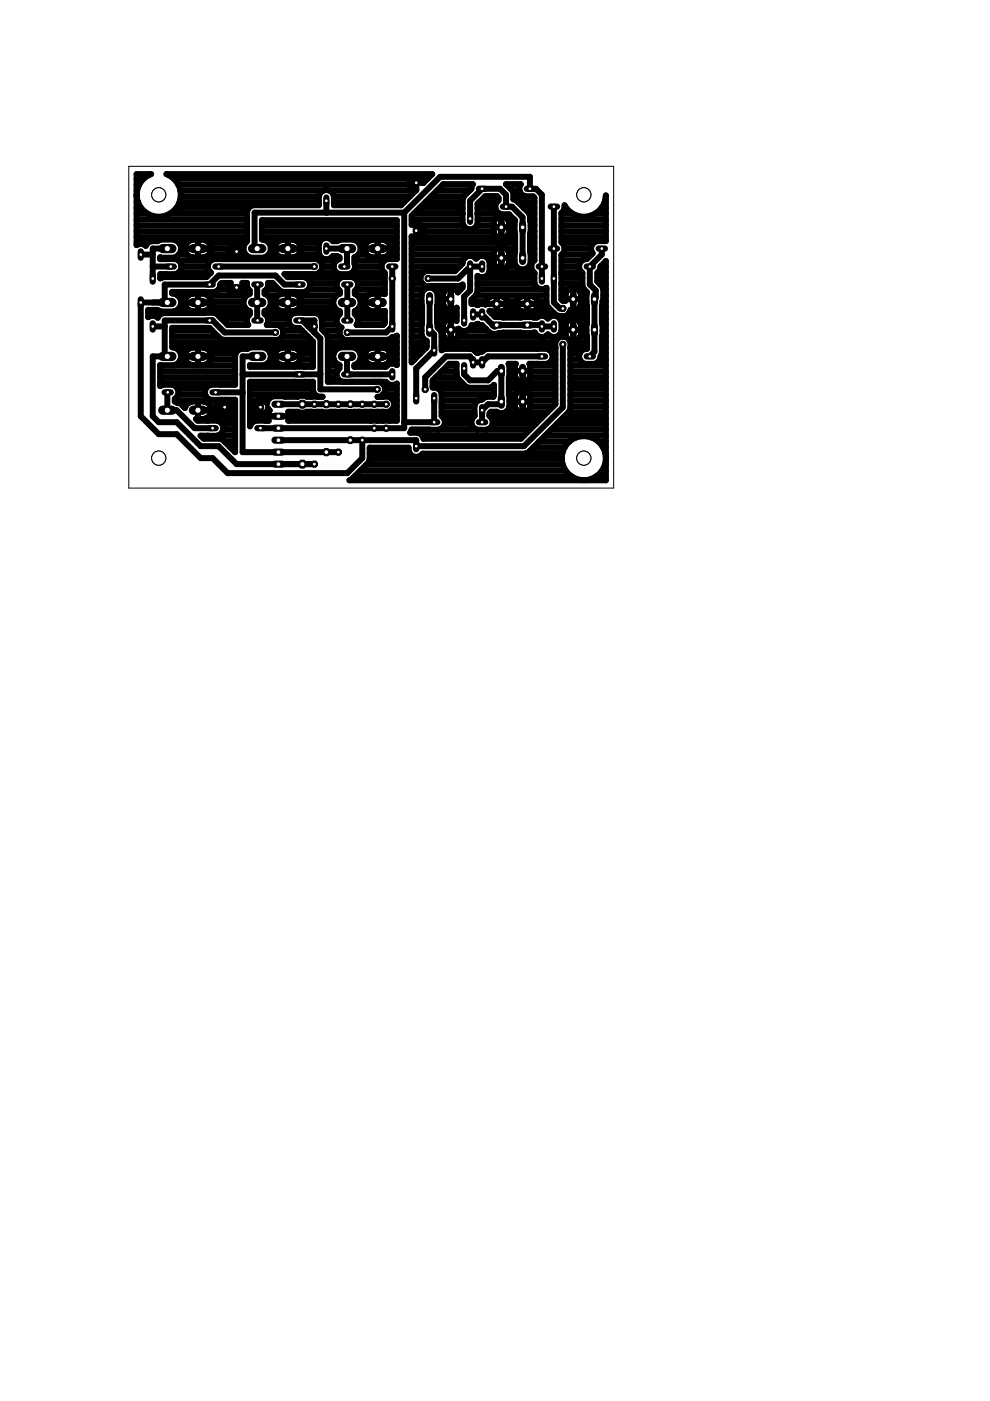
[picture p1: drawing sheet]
<svg xmlns="http://www.w3.org/2000/svg" width="210mm" height="297mm" viewBox="0 0 210 297" stroke-linecap="round" stroke-linejoin="round" font-family="sans-serif">
<g fill="none" stroke="#000" stroke-width="1.3">
<path d="M29 39.1h.5M29 37.9h1.4M29.1 40h.1M29.1 40l-.1 1.3 .1 1.3M29.7 38.8h.1M29.7 38.8l-.6 1.2M30.6 37.7h.1M30.6 37.7l-.9 1.1M31.7 37l.3-.1h-3v15.1a1.51 1.51 0 0 1 1.9 .1l.2-.3a2.34 2.34 0 0 1 2.3-.7l.7-.3h2.7a1.95 1.95 0 0 1 1.6 1.9 1.95 1.95 0 0 1-1.6 1.9l-2.8-.1v.4h3.2a1.63 1.63 0 0 1 1.3 1.6 1.63 1.63 0 0 1-1.3 1.6h-3.2v.9l.6-.2 9.2-.1 .9-.9a1.62 1.62 0 0 1-.6-1.6 1.62 1.62 0 0 1 1.3-1.3h21.9l1 1v1.3l-1 .9h-7l.7 .7 3.5-.1a1.63 1.63 0 0 1 1.3 1.6 1.63 1.63 0 0 1-1.3 1.6h-4.5l-.6-.2-1.6-1.7h-.9a1.52 1.52 0 0 1-.8 1.7v.6a1.9 1.9 0 0 1 1.3 1.8 1.9 1.9 0 0 1-1.3 1.9v.6a1.56 1.56 0 0 1 .5 2.3M31.7 37h.1M31.7 37l-1.1 .7M35.6 37l-.3-.1h56.4l-1.9 1.9v-.7l-.9-.9h-1.3l-.9 .9v1.3l.9 .9h.7"/>
<path d="M35.6 37h.1M35.6 37l1.1 .7M36.7 37.7h.1M36.7 37.7l.9 1.1M36.9 37.9h50M37.6 38.8h.1M37.6 38.8l.6 1.2M37.8 39.1h48.9M38.2 40h.1M38.2 40l.2 1.3-.2 1.3M86.7 38.8h3.1M88.2 37.2v3.1"/>
<path d="M88.2 39.1h.1M88.2 37.9h.1M89.6 37.9h1.1M93.9 39.1h6.3M100.2 39.1h-6.2l-6.7 6.6v2l.3-.4h1.3l.9 1v1.3l-.9 .9h-1.3l-.3-.4v26.7l3.1-3.1 .1-1.4-.9-.7-.2-.6v-2.2M100.2 39.1l-.3 .9-1.6 1.7-.2 .5v3.1M107.4 39.1h2.9M110.3 39.1h-3l1.3 1.3M110.3 39.1a1.64 1.64 0 0 0 1.1 2.5M29 41.6h.1M29 51.5h2.4M29 50.3h23.4"/>
<path d="M29 49h23.4M29 47.8h23.4M29 46.5h23.4M29 45.3h2.3M29 44.1h.9M29 42.8h.3M29 40.4h.1M29.1 42.6h.1M29.1 42.6l.6 1.2M29.7 43.8v.1M29.7 43.8l.9 1M29.8 54h2.6"/>
<path d="M30.6 44.8h.1M30.6 44.8l1.1 .8M31.7 45.6h.1M31.7 45.6l1.3 .3h1.3l1.3-.3M32.4 56.5h3.8M34 58.9h.2M35.5 52.7h-3.1v6.4M35.6 45.6h.1M36 45.3h16.4M36.7 44.8h.1M36.7 44.8l-1.1 .8M37.4 44.1h15.3"/>
<path d="M37.6 43.8l-.9 1M37.6 43.8v.1M37.8 55.2h6.9M37.9 54h1.7M37.9 57.7h6.7M38 51.5h1.6M38.1 42.8h29.5M38.2 42.6l-.6 1.2M38.2 42.6h.1M38.2 40.4h30.5M38.3 41.6h29.3M38.4 52.7h.7"/>
<path d="M38.5 56.5h5.6M39.1 52.7h5.7M39.8 51.3l1.1-.5h2.2a1.87 1.87 0 0 1 1.7 1.9 1.87 1.87 0 0 1-1.7 1.9h-2.2a1.86 1.86 0 0 1-1.7-1.3 1.86 1.86 0 0 1 .6-2zM42 50.8v3.8M42 54h.1M42 52.7h.1M42 51.5h.1M44.3 54h4.3M44.4 51.5h7.6M44.8 52.7h3.8M46.4 56.5h20.3M48.6 53.3h3.1"/>
<path d="M50.2 51.8v3.1M50.2 54h.1M50.2 52.7h.1M51.7 54h.4M55.5 50.3h28.6M55.5 49h28.6M55.5 47.8h28.6M56.9 54h1.8M57 51.5h1.6M57.4 52.7h.8M58.2 52.7h5.7M58.8 51.3l1.1-.5h2.2a1.87 1.87 0 0 1 1.8 1.9 1.87 1.87 0 0 1-1.8 1.9h-2.2a1.85 1.85 0 0 1-1.6-1.3 1.85 1.85 0 0 1 .5-2z"/>
<path d="M61 50.8v3.8M61 54h.1M61 52.7h.1M61 51.5h.1M63.4 54h4.3M63.4 51.5h4.3M63.9 52.7h3.7M65 58.9h7.2M67.6 55.2h3.8M67.8 57.7h3.5M67.8 51.1a1.65 1.65 0 0 1 2.7 0h1l.7-.3h2.7a1.92 1.92 0 0 1 1.6 1.8 1.92 1.92 0 0 1-1.4 1.9v1.4a1.58 1.58 0 0 1-1.1 2.2h-2a1.63 1.63 0 0 1-1.3-1.6 1.63 1.63 0 0 1 1.3-1.6v-.4l-.5-.2h-1a1.63 1.63 0 0 1-1.6 .7 1.63 1.63 0 0 1-1.3-1.3v-2zM68.3 56.5h2.4"/>
<path d="M69.2 42.6v2.5M69.2 52.7h4.4v3.3l-.6 .5M69.7 40.4h18.5M70.8 41.6h16.2M70.8 42.8h14.9M74.8 57.7h6.6M75.1 58.9h6.5M75.1 55.2h6.4M75.3 56.5h5.6M76 54h1.7M76.1 51.5h1.6M76.5 52.7h.7"/>
<path d="M77.2 52.7h5.7M77.7 51.5l1-.6 2.5-.1a1.87 1.87 0 0 1 1.7 1.9 1.87 1.87 0 0 1-1.7 1.9h-2.2a1.86 1.86 0 0 1-1.6-1.2 1.86 1.86 0 0 1 .3-1.9zM80.1 50.8v3.8M80.1 54h.1M80.1 52.7h.1M80.1 51.5h.1M81.6 59.7v.1M81.6 58.4h.1M82.4 54h1.7M82.5 51.5h1.6M82.9 52.7h1.2M83.2 56.5v12.7l-1.3 1.3h-8.3"/>
<path d="M85.7 45.1v45.7h-30.5M85.7 45.1h-31.7v7.1l.5 .5M85.7 45.1l7.6-7.6h19.1v2.5h1.2l1.3 1.3v17.8M87.3 58.9h1.9M87.3 57.7h2.6M87.3 56.5h10.2M87.3 55.2h10.9M87.3 54h17.4M87.3 52.7h17.9M87.3 51.5h21.9M87.3 50.3h.1M87.3 46.5h10.8"/>
<path d="M87.7 45.3h10.4M88.2 47.3v3.2M88.2 48.9h1.6M88.2 50.3h.1M88.2 49h.1M88.2 47.8h.1M88.3 40.3l-3.3 3.2h-14.2v-1.9a1.63 1.63 0 0 0-1.6-1.3 1.63 1.63 0 0 0-1.6 1.3v1.9h-13.9l-.6 .3-.5 .4-.2 .6v6.4l-.5 .4-.3 1-.8-.8h-1.3l-.9 .9v1.3l.9 .9h1.3l.9-.9v-.7l.2 .5 .6 .5 .7 .3h2.7a1.93 1.93 0 0 0 1.5-2 1.93 1.93 0 0 0-1.9-1.8v-4.1h28.6v8.2h-1.9a1.62 1.62 0 0 0-1.3 1.3 1.62 1.62 0 0 0 .7 1.7v4.5l-2.6-.1a1.87 1.87 0 0 0-1.8 1.8 1.87 1.87 0 0 0 1.8 1.9l2.6-.1v2.7l-.4 .3h-5.6a1.6 1.6 0 0 0-.4-2.3v-.7a1.91 1.91 0 0 0 1.3-1.8 1.91 1.91 0 0 0-1.3-1.8v-.6a1.63 1.63 0 0 0 .7-1.7 1.63 1.63 0 0 0-1.3-1.3h-1.9a1.62 1.62 0 0 0-1.3 1.3 1.62 1.62 0 0 0 .7 1.7v.6a1.93 1.93 0 0 0-1.5 1.8 1.93 1.93 0 0 0 1.5 1.9v.6a1.61 1.61 0 0 0-.5 2.3M88.9 44.1h9.2M89.1 50.3h16.2M89.3 47.8h9M89.8 49h14.9M90.2 42.8h7.9"/>
<path d="M91.4 41.6h7M92.7 40.4h6.9M98.1 45.3v2a1.63 1.63 0 0 0 1.6 1.3 1.63 1.63 0 0 0 1.6-1.3l-.1-2M99.7 46.4v-3.8l2.5-2.6h3.8l1.3 1.3v2.5h1.3l2.2 2.3v8.6M99.7 56.5h2.5M99.7 56.5v5.1l-1.3 1.3v5M99.7 56.5l-2.6 2.6h-6.3M101.1 47.8h3.6M101.2 58.9h12.1M101.2 45.3h4.8M101.2 44.1h3.8M101.3 46.5h3.6"/>
<path d="M101.6 42.8h3.7M103.3 41.6h-.1M103.7 55.2h1M103.7 57.7h9.5M103.8 56.5h1.2M104.7 54.7h3.2M104.7 48.2h3.2M105.1 52.9a1.65 1.65 0 0 1 1.7-.5 1.65 1.65 0 0 1 1.1 1.4v1.7a1.64 1.64 0 0 1-1.6 1.6 1.64 1.64 0 0 1-1.6-1.6v-1.9zM105.1 46.4a1.65 1.65 0 0 1 1.7-.5 1.65 1.65 0 0 1 1.1 1.4v1.8a1.64 1.64 0 0 1-1.6 1.5 1.64 1.64 0 0 1-1.6-1.5v-2zM106.3 45.8v4.8M106.3 52.3v4.8M106.3 56.5h.1"/>
<path d="M106.3 55.2h.1M106.3 54h.1M106.3 52.7h.1M106.3 50.3h.1M106.3 49h.1M106.3 47.8h.1M106.3 46.5h.1M107.3 50.3h1.9M107.4 52.7h1.8M107.6 56.5h1.8M107.7 46.5h1.4M107.9 55.2h1.2"/>
<path d="M107.9 54h1.2M107.9 49h1.2M107.9 47.8h1.2M108.6 40.4h1.5M108.6 40.4l.3 .6v1.2M108.9 42.2l.6 .3 2.6 2.7 .3 .6 .1 1.3v2.2l-.1 .3 .1 6.2a1.73 1.73 0 0 1-1.7 1.4 1.73 1.73 0 0 1-1.7-1.4l.1-9.1-1.3-1.3h-1.6a1.63 1.63 0 0 1-1.3-1.3 1.63 1.63 0 0 1 .7-1.6v-.6l-.3-.3h-2.6l-1.6 1.6v2.1M108.9 41.6h4.1l.3 .3v13.3a1.65 1.65 0 0 0 0 2.7v2.1a1.61 1.61 0 0 0 2.6 1v3.5l.2 .5 1.7 1.7 .9 .3h1.3l.9-.9v-.4a1.64 1.64 0 0 0 2.3-1.4v-1.7a1.65 1.65 0 0 0-1.7-1.6 1.65 1.65 0 0 0-1.6 1.6v1.2h-.6l-.3-.3v-9.4a1.63 1.63 0 0 0 0-2.7v-6.2l.5-.5 .2-.5v-.7l.1 .3M108.9 42.2h.1M109.8 42.8h3.5M111 44.1h2.3M112.2 56.5h.4M112.2 45.3h1.1"/>
<path d="M112.4 52.7h.9M112.4 51.5h.9M112.4 50.3h.9M112.4 46.5h.9M112.5 55.2h.8M112.5 54h.8M112.5 49h.8M112.5 47.8h.8M117.4 43.8v20.3l1.3 1.3h.6M119 57.7h4.3M119 56.5h3.8M119 55.2h4.4"/>
<path d="M119 50.3h9.5M119 49h9.5M119 47.8h9.5M119 46.5h9.5M119 45.3h2.5M119 58.9h4.5M119.1 54h6.3M119.1 51.5h6.8M119.7 52.7h5.6M119.7 44.1h.4M119.8 43.8v.1M119.8 43.8l.9 1"/>
<path d="M120.7 44.8h.1M120.7 44.8l1.1 .8M121.8 45.6h.1M121.8 45.6l1.3 .3h1.4l1.2-.3M125.7 45.6h.1M126.1 45.3h2.4M126.6 58.9h1.9M126.8 57.7h1.7M126.9 44.8h.1M126.9 44.8l-1.2 .8M127.3 56.5h1.2M127.5 44.1h1"/>
<path d="M127.6 52.7v1.3l-2.5 2.5v3.8l1.2 1.3v1.5l-.3 .3v11.2l-.9 1M127.7 43.8l-.8 1M127.7 43.8v.1M128.2 42.8h.3M128.3 42.6l-.6 1.2M128.3 42.6h.1M128.3 42.6l.2-1.2v9.7h-1.9a1.59 1.59 0 0 0-.9 2.6l-1.3 1.2a1.6 1.6 0 0 0-1.6 1.1 1.6 1.6 0 0 0 .7 1.9v2.7l.2 .6 .8 .8-.1 .3v6.5M128.4 41.6h.1M31.4 66.4l14-.1 .6 .3 2.3 2.3h4.3M32.4 69.2h2.5M34 77.5h15.8M34 80h15.8"/>
<path d="M34 78.7h15.8M34.1 77.5l-.1-.1v4.5a3.3 3.3 0 0 1 3.1-.1 1.62 1.62 0 0 1 0 2.8v.6l.5 .2a2.03 2.03 0 0 1 1.6 1.1l.1-.4M34.6 66.4l-.6 .2-.5 .8a1.54 1.54 0 0 0-2.1-.2v-1.5h2l.7 .3h2.7a1.92 1.92 0 0 0 1.6-2 1.92 1.92 0 0 0-1.9-1.8v-.3h8.9a1.55 1.55 0 0 0 1.3-1.6l.3-.3h1.9l-.3 .3v1.3l.9 .9h1.3l.9-.9v-1.3l-.3-.3h.9v.6l.3 .6 .4 .4v.7a1.89 1.89 0 0 0-1.4 1.8 1.89 1.89 0 0 0 1.4 1.9v.7a1.61 1.61 0 0 0-.4 2.2M35.5 75.6h-3.1v12.6l1.3 1.3h3.8l5 5.1h3.9l3.8 3.8h16.5M35.5 64.1h-5.7v24.1l3.9 3.9h3.8l5 5h2.6l3.2 3.2h25.3l3.2-3.2v-3.8M36.5 72.5h29.9M36.5 71.3h9.7M36.5 70.1h8.5M37.2 73.8h3.2M37.7 62.7h2.2M38.1 65.1h1.3M38.2 76.3h1.1"/>
<path d="M38.3 75h.9M38.4 63.9h.8M39.1 75.6h5.7M39.1 64.1h5.7M39.8 62.7l.8-.4h2.5a1.87 1.87 0 0 1 1.7 1.8 1.87 1.87 0 0 1-1.7 1.9h-2.2a1.87 1.87 0 0 1-1.7-1.3 1.87 1.87 0 0 1 .6-2zM39.8 74.1l.8-.4h2.5a1.87 1.87 0 0 1 1.7 1.9 1.87 1.87 0 0 1-1.7 1.8h-2.2a1.88 1.88 0 0 1-1.7-1.2 1.88 1.88 0 0 1 .6-2.1zM42 62.3v3.7M42 73.7v3.7M42 76.3h.1M42 75h.1M42 73.8h.1M42 65.1h.1"/>
<path d="M42 63.9h.1M42 62.7h.1M43.4 61.9h.1M43.5 73.8h9.3M44.1 62.7h8.2M44.5 65.1h7.4M44.7 76.3h5.1M44.7 75h5.3M44.8 63.9h6.8M45.4 66.4h7.6M46.3 61.4h2.3M46.8 60.2h2"/>
<path d="M46.9 67.6h5.4M48.2 68.8h4.4M48.6 61h3.1M50.2 61v1.5M50.2 61.4h.1M51.4 79.4h16.5M51.6 60.2h.7M51.7 61.4h1M53 77.5h13.4M54.5 75.6h-3.1v20.3h20.3M54.6 60.3v7.6M55.9 77.5a1.96 1.96 0 0 0 1.5-1.9 1.96 1.96 0 0 0-1.5-2h-2.7l-.7 .3a2.3 2.3 0 0 0-2.4 .8l-.3 .5v6.4h-5.1a1.63 1.63 0 0 0-1.3 1.6 1.63 1.63 0 0 0 1.3 1.6h5.1v11.1l-2.6-2.6-.5-.3h-3.5l-.7-.6h3.6l.6-.3 .4-.4 .2-.6"/>
<path d="M56.1 66.4h6.4M56.2 73.8h3.3M56.5 61.4h2.7M56.6 68.9h1.1M56.6 68.8h4.9M56.7 62.7h2.2M56.9 67.6h4.3M56.9 60.2h1M57.2 65.1h1.3M57.3 76.3h1M57.3 75h1M57.4 63.9h.8"/>
<path d="M58.2 75.6h5.7M58.2 64.1h5.7M58.4 70.5h-10.8l-2.5-2.6h-10.2v7.7M58.8 62.7l.9-.4h2.4a1.87 1.87 0 0 1 1.8 1.8 1.87 1.87 0 0 1-1.8 1.9h-2.2a1.86 1.86 0 0 1-1.6-1.3 1.86 1.86 0 0 1 .5-2zM58.8 74.1l.9-.4h2.4a1.87 1.87 0 0 1 1.8 1.9 1.87 1.87 0 0 1-1.8 1.8h-2.2a1.87 1.87 0 0 1-1.6-1.2 1.87 1.87 0 0 1 .5-2.1zM59.1 68.9l.9 .9v1.3l-.9 1h-11.8l-.6-.3-2.3-2.3h-7.9v4.1a1.93 1.93 0 0 1 1.9 1.8 1.93 1.93 0 0 1-1.6 2.1M59.8 71.3h5.5M60 70.1h4M61 62.3v3.7M61 73.7v3.7M61 76.3h.1M61 75h.1"/>
<path d="M61 73.8h.1M61 65.1h.1M61 63.9h.1M61 62.7h.1M61.5 68.9l.4 .4 .6 .2h1l.6 .6M62.6 73.8h3.8M63.1 62.7h8.3M63.5 60.3h-3.2l-1.9-1.9h-12l-2 1.9h-9.5v3.8M63.5 67.9h3.2M63.6 65.1h7.3M63.7 76.3h2.7M63.8 75h2.6"/>
<path d="M63.8 63.9h6.9M64.1 70.1l2.3 2.3v5.4h-13.4v-.4l.2 .1M64.1 70.1h.1M64.1 67.9l3.8 3.9v10.7h12.1M64.5 70.5h.1M65.3 71.4h.1M65.3 61.4h6.5M65.7 60.2h5.7M65.8 71.8h.1M66.7 67.9l-1.3 1.3M66.7 67.9v2.6M67 66.4a1.76 1.76 0 0 1 1.3 2.2v1.2l1 1.1 .2 .5v9.6l12.3-.1a1.64 1.64 0 0 0 2.3 .4v7.9h-23a1.61 1.61 0 0 0 0-1.9h2.1l.2 .2h1.5l.2-.2h3.3l.1 .1"/>
<path d="M68.2 67.6h3.2M68.3 68.8h3.3M68.5 70.1h3.6M69.4 71.3h2.8M69.5 77.5h2.5M69.5 80h2M69.5 78.7h2M69.5 76.3h1.3M69.5 75h1.2M69.5 73.8h2.4M69.5 72.5h14.6M71.6 68.9l.8 .5-.3 .4v1.3l.9 1h9.2l.6-.3 .3-.3h.4l.6-.3v6.2a1.63 1.63 0 0 0-2.3 .4h-6.7v-.4a1.94 1.94 0 0 0 1.4-2 1.94 1.94 0 0 0-1.6-1.8h-2.7a1.94 1.94 0 0 0-1.6 1.8 1.94 1.94 0 0 0 1.4 2v.7a1.61 1.61 0 0 0-.6 1.6 1.61 1.61 0 0 0 1.3 1.3"/>
<path d="M72.1 66.4l-9.6-.1a1.64 1.64 0 0 0-1 2.6M73.6 75.6v3.8h9.6M73.6 60.3v7.6M75.1 77.5h7M75.2 66.4h6.4M75.2 73.8h3.3M75.5 61.4h6.1M75.7 68.8h5.6M75.8 62.7h2.2M75.9 67.6h5.7M75.9 60.2h5.7M76.2 65.1h1.3"/>
<path d="M76.3 76.3h1.1M76.4 75h.9M76.5 63.9h.7M77.2 75.6h5.7M77.2 64.1h2.9M77.9 74.1l.8-.4h2.5a1.87 1.87 0 0 1 1.7 1.9 1.87 1.87 0 0 1-1.7 1.8h-2.2a1.88 1.88 0 0 1-1.7-1.2 1.88 1.88 0 0 1 .6-2.1zM80.1 62.3v3.7M80.1 73.7v3.7M80.1 76.3h.1M80.1 75h.1M80.1 73.8h.1M80.1 65.1h.1"/>
<path d="M80.1 63.9h.1M80.1 62.7h.1M81.6 73.8h2.5M82.8 76.3h1.3M82.8 75h1.3M83.9 71.3h.2M87.3 66.4h2.2M87.3 68.8h2.1M87.3 76.3h.6M87.3 75h1.8M87.3 73.8h3M87.3 72.5h3.2"/>
<path d="M87.3 71.3h2.2M87.3 70.1h2.1M87.3 67.6h2.2M87.3 65.1h2.2M87.3 63.9h2.1M87.3 62.7h2.1M87.3 61.4h2.6M87.3 60.2h2.3M89.4 68.8v-6.5a1.73 1.73 0 0 1 1.7-1.4 1.73 1.73 0 0 1 1.7 1.4v2.2l-.2 .3v3.7l.2 .3M91.1 63.4v6.5l1 1v3.4l-3.9 3.8v6.3M91.5 60.6l-.1 .1M92.2 61.4h2.3"/>
<path d="M92.4 80h4.5M92.6 66.4h4.2M92.6 67.6h2.5M92.6 65.1h1.6M92.8 68.8v.6l.1 .2M92.8 68.8h1.2M92.8 63.9h1.1M92.8 62.7h1.1M92.9 69.6l.5 .4 .2 .6v3.7l.7-.3h5.6l.7 .2 .7 .7 .9-.3 1-.6h12.7a1.63 1.63 0 0 1 1.3 1.6 1.63 1.63 0 0 1-1.3 1.6l-3.7-.1 .2 .7v1.7a1.64 1.64 0 0 1-1.6 1.6 1.64 1.64 0 0 1-1.6-1.6v-1.7l.1-.7h-1.5l.2 .5v8.7a1.71 1.71 0 0 1-2.7 1h-1.2l-.3 .3v.6l.4 .4M92.9 69.6h.1M93.4 70.1h.5M93.6 72.5h24.2"/>
<path d="M93.6 71.3h.4M93.6 78.7h3.2M93.6 73.8h24.2M93.9 63.4h1.7M93.9 69.9h3.3M94.9 77.5h1.9M95.6 61v4.8M95.6 67.5v4.8M95.6 68.8h.1M95.6 71.3h.1M95.6 70.1h.1M95.6 67.6h.1"/>
<path d="M95.6 65.1h.1M95.6 63.9h.1M95.6 62.7h.1M95.6 61.4h.1M96 67.6h.8M96.6 61.4h1M97.1 62l1-1.1v-.6l-.6 .3-7.4 .1-.9-1v-1.3l.9-.9h6.4l1.6-1.6a1.6 1.6 0 0 1 1-1.6 1.6 1.6 0 0 1 1.8 .6 1.6 1.6 0 0 1 1.7-.6 1.6 1.6 0 0 1 1.2 1.2v2a1.61 1.61 0 0 1-2.6 1v3.4l-.2 .6-1 1v.9h.6l.7 .3a1.46 1.46 0 0 1 1.6-.1 1.64 1.64 0 0 1 1.5-1.8h1.8a1.64 1.64 0 0 1 1.5 1.6 1.64 1.64 0 0 1-1.5 1.7h-1.8l-.6-.2 1.2 1.3h1.4l.3 .2 6.2-.2a1.43 1.43 0 0 0 1.7-.2h.6l.6 .2 .4 .4a1.62 1.62 0 0 1 1.6-.6 1.62 1.62 0 0 1 1.2 1.2v2a1.62 1.62 0 0 1-1.2 1.3 1.62 1.62 0 0 1-1.6-.6 1.57 1.57 0 0 1-2.8-.4l-7.7 .1a2.06 2.06 0 0 1-2.6-.8l-.9-.9-.9-.3-.7 .3h-.6a1.59 1.59 0 0 1-1.2 1.3 1.59 1.59 0 0 1-1.6-.5 2.42 2.42 0 0 1-.3 1.9 1.65 1.65 0 0 1-1.8 .7 1.65 1.65 0 0 1-1.2-1.5v-1.7a1.65 1.65 0 0 1 1.1-1.5 1.65 1.65 0 0 1 1.8 .5v-2.9a1.63 1.63 0 0 1-2.6-.1M97.1 62a1.66 1.66 0 0 0-1.8-1 1.66 1.66 0 0 0-1.4 1.6v1.7l.3 .8M97.1 62h.1M97.1 71.3h17.1M97.2 70.1h.6M98.4 78.1v1.3l1.3 1.2h3.8l2-1.9h.8v6.5l-.6 .5h-2.2l-1.3 1.3v2.5"/>
<path d="M99 70.1h4.3M100 63.9h3M100.3 66.7h1.9l2.6 2.5h.2l.3-.3h9.3l.3 .3h2.5M100.8 62.7h15.1M100.9 68.8h.7M101.2 61.4h14.7M101.2 60.2h12.1M102.9 64.4h4.8M104.1 66.4h13.3M105.3 62.8v3.3M105.3 65.1h.1M105.3 63.9h.1"/>
<path d="M107.5 65.1h2.1M107.6 63.9h1.9M107.9 80h1.4M108 77.5h1.2M108 78.7h1.2M109.2 78.7h3.2M109.4 64.4h4.8M109.8 63.3l.9-.5h2a1.64 1.64 0 0 1 1.5 1.6 1.64 1.64 0 0 1-1.5 1.7h-1.8a1.65 1.65 0 0 1-1.4-1.1 1.65 1.65 0 0 1 .3-1.7zM110.8 78.7v2.3M110.8 80h.1M110.8 78.7h.1M111.8 62.8v3.3"/>
<path d="M111.8 65.1h.1M111.8 63.9h.1M112.4 80h5.4M112.4 77.5h5.4M112.4 78.7h5.4M114 65.1h2.2M114.1 63.9h1.8M114.9 75.6h-11.4l-1.3 1.2h-1.9l-.6-1.2h-5.1l-4.5 4.4v2.5M115.6 71.3h1.1M117 76.3h.8M117.1 75h.7M118.2 71.3h1.8"/>
<path d="M118.7 67.6h2.4M119 62.7h.9M119 61.4h1.5M119 60.2h4.5M119 68.8h.9M119 70.1h.9M119.3 73v13.3l-8.2 8.3h-22.9v-1.3h-29.2M119.9 63.4h3.3M119.9 69.9h3.3M120.6 66.4h3.9M120.9 77.5h7.6M120.9 80h7.6"/>
<path d="M120.9 78.7h7.6M120.9 76.3h2.1M120.9 75h2M120.9 73.8h3.6M120.9 72.5h3.6M121.5 61v4.8M121.5 67.5v4.8M121.5 68.8h.1M121.5 71.3h.1M121.5 70.1h.1M121.5 67.6h.1M121.5 65.1h.1"/>
<path d="M121.5 63.9h.1M121.5 62.7h.1M121.5 61.4h.1M122 67.6h2.5M122.6 61.4h1.3M122.9 65.1h1.6M123.1 71.3h1.4M123.1 68.8h1.3M123.2 70.1h1.2M123.2 63.9h1.2M123.2 62.7h1.2M124.4 68.8l.1 2.5"/>
<path d="M124.5 71.3v2.6M124.5 73.9l-.1 .1M127.1 60.2h1.4M127.2 76.3h1.3M127.6 75h.9M127.6 71.3v3.6l-.2 .6a1.81 1.81 0 0 1-1.4 1.7h-1.9a1.61 1.61 0 0 1-1.3-1.8 1.61 1.61 0 0 1 1.6-1.4M127.6 66.4h.9M127.6 73.8h.9M127.6 72.5h.9M127.6 71.3h.9M127.6 67.6h.9M127.6 65.1h.9"/>
<path d="M127.7 63.9l-.1 .9v3.7l.1 .3M127.7 68.8v2.2l-.1 .3M127.7 63.9l.2-.4v-2.2l-.2-.6-1.1-1v-1.8l.5-.5 .2-.9 1.2-1.2v41.7l-.2-1.2M127.7 68.8h.8M127.7 70.1h.8M127.7 63.9h.8M127.9 62.7h.6M127.9 61.4h.6M34 81.2h15.8M35.5 87h2l3.8 3.8h3.8M35.5 87l.1 .1M35.6 83.2l-.1 3.8"/>
<path d="M37.1 84.9h9.8M37.7 82.4h5.9M37.7 83.7h5.8M38.9 86.1h.4M39.3 86.1a1.9 1.9 0 0 1 1.6-1h2.2a1.9 1.9 0 0 1 1.5 1M42 85.1v3.7M42 87.4h.1M42 87h2.8M42 88.6h.1M42 86.1h.1M43.8 88.6h6M44 92.4h.1"/>
<path d="M44.1 89.2h-.1M44.6 86.1a1.85 1.85 0 0 1-1.5 2.7h-1.5l.3 .4h4.2a1.62 1.62 0 0 1 1.2 1.9M44.6 86.1h1.5M44.8 87.4h1.7M45.7 83.2h5.7M46.1 86.3h3.1M46.2 92.4h3.6M47.1 89.9h2.7M47.3 91.1h2.5M47.6 93.6h2.2M47.6 87.4h.1M47.6 84.8v3.1"/>
<path d="M47.6 86.1h.1M47.6 84.9h.1M48.4 84.9h1.4M48.8 87.4h1M48.8 94.8h1M49.2 86.1h.6M53 87.4h1.1M53 89.9h.2M53 88.6h3.7M53 86.1h.7M53 84.9h1.5M53 83.7h13.8"/>
<path d="M53 82.4h13.4M53 81.2h13.4M53.7 86.3h1.5M55.2 87.4h.1M55.2 84.8v3.1M55.2 86.1h.1M55.2 84.9h.1M56 84.9h.8M56.4 87.4h.5M56.6 88.2h4.8M59 85.7h22.9M59 88.2v.1"/>
<path d="M61.2 87.4h2.1M61.4 88.6h22.7M64.5 80.9v.1M65 87.4h19.1M66 87.3h.1M66 84.1h.1M67.3 84.1h.1M67.4 87.3h-.1M67.6 84.1l-.6-.2-.4-.5-.2-.6v-1.9h-13.4v9.5l.2-.5M68.4 84.1h-3.3l-.2-.2h-1.5l-.2 .2-5.2-.1a1.66 1.66 0 0 0-1.4 1.5l-.7-.7h-1.3l-.9 .9v1.3l.9 .9h1.3l.9-.9v-.5l.4 .5a1.64 1.64 0 0 0-.2 2.2h-2.7l-.6 .2-.5 .5M68.4 84.1h.1M71.1 87.3h.1"/>
<path d="M72.4 87.3h.1M74.7 80.9l-.1 .1M76.1 87.3h.1M76.4 99.8h43.5M77.5 87.3h.1M77.6 98.5h41.7M78.4 97.3h40.7M78.4 96.1h8.4M78.7 87.3h.1M78.7 89.2h.1M79.3 80.9v.1M80 89.2h.1"/>
<path d="M80.1 87.3h-.1M80.1 84.2l2.4-.1 1 .9v1.4l-1 .9h-12.5l-.1 .1M80.6 80.9l1 1v1.3l-1 .9M80.9 81.2h1.2M81.1 83.7h3M81.2 87.3h.1M81.2 89.2h.1M81.2 84.1h.1M81.6 82.4h2.5M82.5 89.2h.1M83.4 84.9h.7M83.5 86.1h.6"/>
<path d="M87.3 91.1h.1M87.3 91.1l-.3 .7h1.6l.5 .2 .5 .4 .2 .6M87.3 91.1h25.1M89.5 92.4h21.6M89.8 93h.1M89.8 93h20.6l7.4-7.3v-13.4l.9-.9h1.3l.2 .2-.1-.2a4.5 4.5 0 0 1-.1-2.8 1.65 1.65 0 0 1 1.8-1.1 1.65 1.65 0 0 1 1.4 1.6v1.7a1.65 1.65 0 0 1-2.6 1.3l.3 .2v14.4l-.2 .5-8.7 8.7-.6 .3h-21.8a1.65 1.65 0 0 1-2 .6 1.65 1.65 0 0 1-1-1.9h-8.2v2.6l-.3 .5-3.6 3.6-.4 .2h54.4v-4.5l-.2 1.2M91 91.1h.1M91.7 81.2h6.3M92.1 84.4v5.1h-6.4M93 82.4l.4 .5 .2 .6v4.7l.5 .4M93 82.4l-.6-.2h-.7v-1.6l3.5-3.5h1.6a7.5 7.5 0 0 0 .3 3.2l1.7 1.7 .6 .2h4.4l.6-.2 .3-.4v2.2l-.1 .3h-1.4l-.6 .3-.4 .3a1.54 1.54 0 0 0-1.6 1.3v2.2l-.4 .4M93 82.4h11.7"/>
<path d="M93.6 87.4h7M93.6 86.1h7M93.6 84.9h7.8M93.6 83.7h11.1M94.1 88.6a1.61 1.61 0 0 1-1.1 2.5M94.1 88.6h6.1M94.3 89.9h5.6M100.2 88.6a1.64 1.64 0 0 0 1 2.5M104 87.4h1.5M104.2 88.6a1.64 1.64 0 0 1-1 2.5M104.2 88.6h10.6M104.5 89.9h9.1"/>
<path d="M107.1 87.4h3M107.9 83.7h1.4M107.9 82.4h9.9M107.9 81.2h9.9M108 86.1h1.2M108 84.9h1.2M109.2 85.2h3.2M109.3 83.7a4.6 4.6 0 0 0-.1 2.7 1.65 1.65 0 0 0 1.8 1.1 1.65 1.65 0 0 0 1.4-1.5v-1.7l-.1-.6M109.3 83.7a1.66 1.66 0 0 1 1.5-.9 1.66 1.66 0 0 1 1.5 .9M110.8 82.8v4.7M110.8 87.4h.1M110.8 86.1h.1"/>
<path d="M110.8 84.9h.1M110.8 83.7h.1M111.5 87.4h4.6M111.7 96.1h7.6M112.3 83.7h5.5M112.4 86.1h4.9M112.4 84.9h5.4M113.1 94.8h6.6M114.3 93.6h6.4M115.6 92.4h12.9M116.8 91.1h11.7M118 89.9h10.5"/>
<path d="M119.1 97.1v.1M119.1 97.1l.2 1.4M119.3 95.8h.1M119.3 98.5h.1M119.3 95.8l-.2 1.3M119.3 98.5l.5 1.2M119.3 88.6h9.2M119.8 94.6h.1M119.8 99.7h.1M119.8 94.6l-.5 1.2M119.8 99.7l.9 1M120.5 87.4h8"/>
<path d="M120.7 93.6h.1M120.7 93.6l-.9 1M120.9 86.1h7.6M120.9 84.9h7.6M120.9 83.7h7.6M120.9 82.4h7.6M120.9 81.2h7.6M121.8 92.9h.1M121.8 92.9l1.3-.4h1.4l1.2 .4M121.8 92.9l-1.1 .7M125.7 92.9l1.2 .7 .8 1M125.7 92.9h.1"/>
<path d="M126.9 93.6h1.6M127.7 99.8h.8M127.7 94.6h.1M127.7 94.6l.6 1.2M127.8 94.8h.7M128.3 98.5h.2M128.3 95.8h.1M128.3 98.5l-.6 1.2-.8 1M128.3 98.5h.1M128.3 96.1h.2M128.5 97.3h.1M75 101.2h.1"/>
<path d="M75.2 101h46M120.7 100.7h.1M120.7 100.7l1.1 .7M121.8 101.4h.1M126.4 101h2.1M126.9 100.7h.1M126.9 100.7a4.7 4.7 0 0 1-5.1 .7"/>
<circle cx="47.6" cy="86.3" r="1.68"/>
</g>
<path d="M58.3 98.4h1.5" fill="none" stroke="#000" stroke-width="1.5"/>
<circle cx="59" cy="98.4" r=".51" fill="#fff" stroke="#000" stroke-width=".21"/>
<path d="M58.3 95.9h1.5" fill="none" stroke="#000" stroke-width="1.5"/>
<circle cx="59" cy="95.9" r=".51" fill="#fff" stroke="#000" stroke-width=".21"/>
<path d="M58.3 93.3h1.5" fill="none" stroke="#000" stroke-width="1.5"/>
<circle cx="59" cy="93.3" r=".51" fill="#fff" stroke="#000" stroke-width=".21"/>
<path d="M58.3 90.8h1.5" fill="none" stroke="#000" stroke-width="1.5"/>
<circle cx="59" cy="90.8" r=".51" fill="#fff" stroke="#000" stroke-width=".21"/>
<path d="M58.3 88.2h1.5" fill="none" stroke="#000" stroke-width="1.5"/>
<circle cx="59" cy="88.2" r=".51" fill="#fff" stroke="#000" stroke-width=".21"/>
<path d="M58.3 85.7h1.5" fill="none" stroke="#000" stroke-width="1.5"/>
<circle cx="59" cy="85.7" r=".51" fill="#fff" stroke="#000" stroke-width=".21"/>
<path d="M106.3 84.4v1.5" fill="none" stroke="#000" stroke-width="1.5"/>
<circle cx="106.3" cy="85.2" r=".51" fill="#fff" stroke="#000" stroke-width=".21"/>
<path d="M106.3 77.9v1.5" fill="none" stroke="#000" stroke-width="1.5"/>
<circle cx="106.3" cy="78.7" r=".51" fill="#fff" stroke="#000" stroke-width=".21"/>
<path d="M110.8 84.4v1.5" fill="none" stroke="#000" stroke-width="1.5"/>
<circle cx="110.8" cy="85.2" r=".51" fill="#fff" stroke="#000" stroke-width=".21"/>
<path d="M110.8 77.9v1.5" fill="none" stroke="#000" stroke-width="1.5"/>
<circle cx="110.8" cy="78.7" r=".51" fill="#fff" stroke="#000" stroke-width=".21"/>
<path d="M34.5 87h1.9" fill="none" stroke="#000" stroke-width="2"/>
<circle cx="35.5" cy="87" r=".66" fill="#fff" stroke="#000" stroke-width=".21"/>
<path d="M41 87h1.9" fill="none" stroke="#000" stroke-width="2"/>
<circle cx="42" cy="87" r=".66" fill="#fff" stroke="#000" stroke-width=".21"/>
<path d="M34.5 75.6h1.9" fill="none" stroke="#000" stroke-width="2"/>
<circle cx="35.5" cy="75.6" r=".66" fill="#fff" stroke="#000" stroke-width=".21"/>
<path d="M41 75.6h1.9" fill="none" stroke="#000" stroke-width="2"/>
<circle cx="42" cy="75.6" r=".66" fill="#fff" stroke="#000" stroke-width=".21"/>
<path d="M53.6 75.6h1.9" fill="none" stroke="#000" stroke-width="2"/>
<circle cx="54.5" cy="75.6" r=".66" fill="#fff" stroke="#000" stroke-width=".21"/>
<path d="M60 75.6h2" fill="none" stroke="#000" stroke-width="2"/>
<circle cx="61" cy="75.6" r=".66" fill="#fff" stroke="#000" stroke-width=".21"/>
<path d="M72.6 75.6h1.9" fill="none" stroke="#000" stroke-width="2"/>
<circle cx="73.6" cy="75.6" r=".66" fill="#fff" stroke="#000" stroke-width=".21"/>
<path d="M79.1 75.6h1.9" fill="none" stroke="#000" stroke-width="2"/>
<circle cx="80.1" cy="75.6" r=".66" fill="#fff" stroke="#000" stroke-width=".21"/>
<path d="M34.5 64.1h1.9" fill="none" stroke="#000" stroke-width="2"/>
<circle cx="35.5" cy="64.1" r=".66" fill="#fff" stroke="#000" stroke-width=".21"/>
<path d="M41 64.1h1.9" fill="none" stroke="#000" stroke-width="2"/>
<circle cx="42" cy="64.1" r=".66" fill="#fff" stroke="#000" stroke-width=".21"/>
<path d="M53.6 64.1h1.9" fill="none" stroke="#000" stroke-width="2"/>
<circle cx="54.5" cy="64.1" r=".66" fill="#fff" stroke="#000" stroke-width=".21"/>
<path d="M60 64.1h2" fill="none" stroke="#000" stroke-width="2"/>
<circle cx="61" cy="64.1" r=".66" fill="#fff" stroke="#000" stroke-width=".21"/>
<path d="M72.6 64.1h1.9" fill="none" stroke="#000" stroke-width="2"/>
<circle cx="73.6" cy="64.1" r=".66" fill="#fff" stroke="#000" stroke-width=".21"/>
<path d="M79.1 64.1h1.9" fill="none" stroke="#000" stroke-width="2"/>
<circle cx="80.1" cy="64.1" r=".66" fill="#fff" stroke="#000" stroke-width=".21"/>
<path d="M34.5 52.7h1.9" fill="none" stroke="#000" stroke-width="2"/>
<circle cx="35.5" cy="52.7" r=".66" fill="#fff" stroke="#000" stroke-width=".21"/>
<path d="M41 52.7h1.9" fill="none" stroke="#000" stroke-width="2"/>
<circle cx="42" cy="52.7" r=".66" fill="#fff" stroke="#000" stroke-width=".21"/>
<path d="M53.6 52.7h1.9" fill="none" stroke="#000" stroke-width="2"/>
<circle cx="54.5" cy="52.7" r=".66" fill="#fff" stroke="#000" stroke-width=".21"/>
<path d="M60 52.7h2" fill="none" stroke="#000" stroke-width="2"/>
<circle cx="61" cy="52.7" r=".66" fill="#fff" stroke="#000" stroke-width=".21"/>
<path d="M72.6 52.7h1.9" fill="none" stroke="#000" stroke-width="2"/>
<circle cx="73.6" cy="52.7" r=".66" fill="#fff" stroke="#000" stroke-width=".21"/>
<path d="M79.1 52.7h1.9" fill="none" stroke="#000" stroke-width="2"/>
<circle cx="80.1" cy="52.7" r=".66" fill="#fff" stroke="#000" stroke-width=".21"/>
<path d="M91.1 69.2v1.5" fill="none" stroke="#000" stroke-width="1.5"/>
<circle cx="91.1" cy="69.9" r=".51" fill="#fff" stroke="#000" stroke-width=".21"/>
<path d="M91.1 62.7v1.5" fill="none" stroke="#000" stroke-width="1.5"/>
<circle cx="91.1" cy="63.4" r=".51" fill="#fff" stroke="#000" stroke-width=".21"/>
<path d="M95.6 69.2v1.5" fill="none" stroke="#000" stroke-width="1.5"/>
<circle cx="95.6" cy="69.9" r=".51" fill="#fff" stroke="#000" stroke-width=".21"/>
<path d="M95.6 62.7v1.5" fill="none" stroke="#000" stroke-width="1.5"/>
<circle cx="95.6" cy="63.4" r=".51" fill="#fff" stroke="#000" stroke-width=".21"/>
<path d="M110.8 47.4v1.5" fill="none" stroke="#000" stroke-width="1.5"/>
<circle cx="110.8" cy="48.2" r=".51" fill="#fff" stroke="#000" stroke-width=".21"/>
<path d="M110.8 53.9v1.5" fill="none" stroke="#000" stroke-width="1.5"/>
<circle cx="110.8" cy="54.7" r=".51" fill="#fff" stroke="#000" stroke-width=".21"/>
<path d="M106.3 47.4v1.5" fill="none" stroke="#000" stroke-width="1.5"/>
<circle cx="106.3" cy="48.2" r=".51" fill="#fff" stroke="#000" stroke-width=".21"/>
<path d="M106.3 53.9v1.5" fill="none" stroke="#000" stroke-width="1.5"/>
<circle cx="106.3" cy="54.7" r=".51" fill="#fff" stroke="#000" stroke-width=".21"/>
<path d="M121.5 69.2v1.5" fill="none" stroke="#000" stroke-width="1.5"/>
<circle cx="121.5" cy="69.9" r=".51" fill="#fff" stroke="#000" stroke-width=".21"/>
<path d="M121.5 62.7v1.5" fill="none" stroke="#000" stroke-width="1.5"/>
<circle cx="121.5" cy="63.4" r=".51" fill="#fff" stroke="#000" stroke-width=".21"/>
<path d="M126 69.2v1.5" fill="none" stroke="#000" stroke-width="1.5"/>
<circle cx="126" cy="69.9" r=".51" fill="#fff" stroke="#000" stroke-width=".21"/>
<path d="M126 62.7v1.5" fill="none" stroke="#000" stroke-width="1.5"/>
<circle cx="126" cy="63.4" r=".51" fill="#fff" stroke="#000" stroke-width=".21"/>
<path d="M111 68.9h1.6" fill="none" stroke="#000" stroke-width="1.5"/>
<circle cx="111.8" cy="68.9" r=".51" fill="#fff" stroke="#000" stroke-width=".21"/>
<path d="M104.5 68.9h1.6" fill="none" stroke="#000" stroke-width="1.5"/>
<circle cx="105.3" cy="68.9" r=".51" fill="#fff" stroke="#000" stroke-width=".21"/>
<path d="M111 64.4h1.6" fill="none" stroke="#000" stroke-width="1.5"/>
<circle cx="111.8" cy="64.4" r=".51" fill="#fff" stroke="#000" stroke-width=".21"/>
<path d="M104.5 64.4h1.6" fill="none" stroke="#000" stroke-width="1.5"/>
<circle cx="105.3" cy="64.4" r=".51" fill="#fff" stroke="#000" stroke-width=".21"/>
<circle cx="66.7" cy="98.4" r=".71" fill="#000" stroke="#000" stroke-width=".21"/>
<circle cx="66.7" cy="98.4" r=".4" fill="#fff" stroke="#000" stroke-width=".21"/>
<circle cx="66.7" cy="85.7" r=".71" fill="#000" stroke="#000" stroke-width=".21"/>
<circle cx="66.7" cy="85.7" r=".4" fill="#fff" stroke="#000" stroke-width=".21"/>
<circle cx="71.7" cy="95.9" r=".71" fill="#000" stroke="#000" stroke-width=".21"/>
<circle cx="71.7" cy="95.9" r=".4" fill="#fff" stroke="#000" stroke-width=".21"/>
<circle cx="71.7" cy="85.7" r=".71" fill="#000" stroke="#000" stroke-width=".21"/>
<circle cx="71.7" cy="85.7" r=".4" fill="#fff" stroke="#000" stroke-width=".21"/>
<circle cx="76.8" cy="93.3" r=".71" fill="#000" stroke="#000" stroke-width=".21"/>
<circle cx="76.8" cy="93.3" r=".4" fill="#fff" stroke="#000" stroke-width=".21"/>
<circle cx="76.8" cy="85.7" r=".71" fill="#000" stroke="#000" stroke-width=".21"/>
<circle cx="76.8" cy="85.7" r=".4" fill="#fff" stroke="#000" stroke-width=".21"/>
<circle cx="81.9" cy="90.8" r=".71" fill="#000" stroke="#000" stroke-width=".21"/>
<circle cx="81.9" cy="90.8" r=".4" fill="#fff" stroke="#000" stroke-width=".21"/>
<circle cx="81.9" cy="85.7" r=".71" fill="#000" stroke="#000" stroke-width=".21"/>
<circle cx="81.9" cy="85.7" r=".4" fill="#fff" stroke="#000" stroke-width=".21"/>
<path d="M73 79.4h1.3" fill="none" stroke="#000" stroke-width="1.3"/>
<circle cx="73.6" cy="79.4" r=".4" fill="#fff" stroke="#000" stroke-width=".21"/>
<path d="M62.8 79.4h1.4" fill="none" stroke="#000" stroke-width="1.3"/>
<circle cx="63.5" cy="79.4" r=".4" fill="#fff" stroke="#000" stroke-width=".21"/>
<path d="M83.2 78.7v1.3" fill="none" stroke="#000" stroke-width="1.3"/>
<circle cx="83.2" cy="79.4" r=".4" fill="#fff" stroke="#000" stroke-width=".21"/>
<path d="M83.2 68.6v1.3" fill="none" stroke="#000" stroke-width="1.3"/>
<circle cx="83.2" cy="69.2" r=".4" fill="#fff" stroke="#000" stroke-width=".21"/>
<path d="M53.9 60.3h1.4" fill="none" stroke="#000" stroke-width="1.3"/>
<circle cx="54.6" cy="60.3" r=".4" fill="#fff" stroke="#000" stroke-width=".21"/>
<path d="M43.8 60.3h1.3" fill="none" stroke="#000" stroke-width="1.3"/>
<circle cx="44.4" cy="60.3" r=".4" fill="#fff" stroke="#000" stroke-width=".21"/>
<path d="M53.9 67.9h1.4" fill="none" stroke="#000" stroke-width="1.3"/>
<circle cx="54.6" cy="67.9" r=".4" fill="#fff" stroke="#000" stroke-width=".21"/>
<path d="M43.8 67.9h1.3" fill="none" stroke="#000" stroke-width="1.3"/>
<circle cx="44.4" cy="67.9" r=".4" fill="#fff" stroke="#000" stroke-width=".21"/>
<path d="M73 60.3h1.3" fill="none" stroke="#000" stroke-width="1.3"/>
<circle cx="73.6" cy="60.3" r=".4" fill="#fff" stroke="#000" stroke-width=".21"/>
<path d="M62.8 60.3h1.4" fill="none" stroke="#000" stroke-width="1.3"/>
<circle cx="63.5" cy="60.3" r=".4" fill="#fff" stroke="#000" stroke-width=".21"/>
<path d="M73 67.9h1.3" fill="none" stroke="#000" stroke-width="1.3"/>
<circle cx="73.6" cy="67.9" r=".4" fill="#fff" stroke="#000" stroke-width=".21"/>
<path d="M62.8 67.9h1.4" fill="none" stroke="#000" stroke-width="1.3"/>
<circle cx="63.5" cy="67.9" r=".4" fill="#fff" stroke="#000" stroke-width=".21"/>
<path d="M29.8 53.3v1.3" fill="none" stroke="#000" stroke-width="1.3"/>
<circle cx="29.8" cy="54" r=".4" fill="#fff" stroke="#000" stroke-width=".21"/>
<path d="M29.8 63.5v1.3" fill="none" stroke="#000" stroke-width="1.3"/>
<circle cx="29.8" cy="64.1" r=".4" fill="#fff" stroke="#000" stroke-width=".21"/>
<path d="M35.5 56.5h1.4" fill="none" stroke="#000" stroke-width="1.3"/>
<circle cx="36.2" cy="56.5" r=".4" fill="#fff" stroke="#000" stroke-width=".21"/>
<path d="M45.7 56.5h1.3" fill="none" stroke="#000" stroke-width="1.3"/>
<circle cx="46.4" cy="56.5" r=".4" fill="#fff" stroke="#000" stroke-width=".21"/>
<path d="M32.4 58.4v1.3" fill="none" stroke="#000" stroke-width="1.3"/>
<circle cx="32.4" cy="59.1" r=".4" fill="#fff" stroke="#000" stroke-width=".21"/>
<path d="M32.4 68.6v1.3" fill="none" stroke="#000" stroke-width="1.3"/>
<circle cx="32.4" cy="69.2" r=".4" fill="#fff" stroke="#000" stroke-width=".21"/>
<path d="M69.2 52v1.4" fill="none" stroke="#000" stroke-width="1.3"/>
<circle cx="69.2" cy="52.7" r=".4" fill="#fff" stroke="#000" stroke-width=".21"/>
<path d="M69.2 41.9v1.3" fill="none" stroke="#000" stroke-width="1.3"/>
<circle cx="69.2" cy="42.6" r=".4" fill="#fff" stroke="#000" stroke-width=".21"/>
<path d="M72.3 56.5h1.4" fill="none" stroke="#000" stroke-width="1.3"/>
<circle cx="73" cy="56.5" r=".4" fill="#fff" stroke="#000" stroke-width=".21"/>
<path d="M82.5 56.5h1.3" fill="none" stroke="#000" stroke-width="1.3"/>
<circle cx="83.2" cy="56.5" r=".4" fill="#fff" stroke="#000" stroke-width=".21"/>
<path d="M44.4 90.8h1.3" fill="none" stroke="#000" stroke-width="1.3"/>
<circle cx="45.1" cy="90.8" r=".4" fill="#fff" stroke="#000" stroke-width=".21"/>
<path d="M54.6 90.8h1.3" fill="none" stroke="#000" stroke-width="1.3"/>
<circle cx="55.2" cy="90.8" r=".4" fill="#fff" stroke="#000" stroke-width=".21"/>
<path d="M34.9 83.2h1.3" fill="none" stroke="#000" stroke-width="1.3"/>
<circle cx="35.6" cy="83.2" r=".4" fill="#fff" stroke="#000" stroke-width=".21"/>
<path d="M45 83.2h1.4" fill="none" stroke="#000" stroke-width="1.3"/>
<circle cx="45.7" cy="83.2" r=".4" fill="#fff" stroke="#000" stroke-width=".21"/>
<path d="M101.5 89.5h1.4" fill="none" stroke="#000" stroke-width="1.3"/>
<circle cx="102.2" cy="89.5" r=".4" fill="#fff" stroke="#000" stroke-width=".21"/>
<path d="M91.4 89.5h1.3" fill="none" stroke="#000" stroke-width="1.3"/>
<circle cx="92.1" cy="89.5" r=".4" fill="#fff" stroke="#000" stroke-width=".21"/>
<path d="M102.2 86.3v1.4" fill="none" stroke="#000" stroke-width="1.3"/>
<circle cx="102.2" cy="87" r=".4" fill="#fff" stroke="#000" stroke-width=".21"/>
<path d="M102.2 76.2v1.3" fill="none" stroke="#000" stroke-width="1.3"/>
<circle cx="102.2" cy="76.8" r=".4" fill="#fff" stroke="#000" stroke-width=".21"/>
<path d="M98.4 77.4v1.4" fill="none" stroke="#000" stroke-width="1.3"/>
<circle cx="98.4" cy="78.1" r=".4" fill="#fff" stroke="#000" stroke-width=".21"/>
<path d="M98.4 67.3v1.3" fill="none" stroke="#000" stroke-width="1.3"/>
<circle cx="98.4" cy="67.9" r=".4" fill="#fff" stroke="#000" stroke-width=".21"/>
<path d="M92.1 73.6v1.4" fill="none" stroke="#000" stroke-width="1.3"/>
<circle cx="92.1" cy="74.3" r=".4" fill="#fff" stroke="#000" stroke-width=".21"/>
<path d="M92.1 83.8v1.3" fill="none" stroke="#000" stroke-width="1.3"/>
<circle cx="92.1" cy="84.4" r=".4" fill="#fff" stroke="#000" stroke-width=".21"/>
<path d="M88.2 83.8v1.3" fill="none" stroke="#000" stroke-width="1.3"/>
<circle cx="88.2" cy="84.4" r=".4" fill="#fff" stroke="#000" stroke-width=".21"/>
<path d="M88.2 93.9v1.3" fill="none" stroke="#000" stroke-width="1.3"/>
<circle cx="88.2" cy="94.6" r=".4" fill="#fff" stroke="#000" stroke-width=".21"/>
<path d="M101.5 40h1.4" fill="none" stroke="#000" stroke-width="1.3"/>
<circle cx="102.2" cy="40" r=".4" fill="#fff" stroke="#000" stroke-width=".21"/>
<path d="M111.7 40h1.3" fill="none" stroke="#000" stroke-width="1.3"/>
<circle cx="112.4" cy="40" r=".4" fill="#fff" stroke="#000" stroke-width=".21"/>
<path d="M106.6 43.8h1.3" fill="none" stroke="#000" stroke-width="1.3"/>
<circle cx="107.3" cy="43.8" r=".4" fill="#fff" stroke="#000" stroke-width=".21"/>
<path d="M116.8 43.8h1.3" fill="none" stroke="#000" stroke-width="1.3"/>
<circle cx="117.4" cy="43.8" r=".4" fill="#fff" stroke="#000" stroke-width=".21"/>
<path d="M99.7 45.7v1.3" fill="none" stroke="#000" stroke-width="1.3"/>
<circle cx="99.7" cy="46.4" r=".4" fill="#fff" stroke="#000" stroke-width=".21"/>
<path d="M99.7 55.9v1.3" fill="none" stroke="#000" stroke-width="1.3"/>
<circle cx="99.7" cy="56.5" r=".4" fill="#fff" stroke="#000" stroke-width=".21"/>
<path d="M124.4 56.5h1.3" fill="none" stroke="#000" stroke-width="1.3"/>
<circle cx="125.1" cy="56.5" r=".4" fill="#fff" stroke="#000" stroke-width=".21"/>
<path d="M114.2 56.5h1.4" fill="none" stroke="#000" stroke-width="1.3"/>
<circle cx="114.9" cy="56.5" r=".4" fill="#fff" stroke="#000" stroke-width=".21"/>
<path d="M126.9 52.7h1.3" fill="none" stroke="#000" stroke-width="1.3"/>
<circle cx="127.6" cy="52.7" r=".4" fill="#fff" stroke="#000" stroke-width=".21"/>
<path d="M116.8 52.7h1.3" fill="none" stroke="#000" stroke-width="1.3"/>
<circle cx="117.4" cy="52.7" r=".4" fill="#fff" stroke="#000" stroke-width=".21"/>
<path d="M124.4 75.6h1.3" fill="none" stroke="#000" stroke-width="1.3"/>
<circle cx="125.1" cy="75.6" r=".4" fill="#fff" stroke="#000" stroke-width=".21"/>
<path d="M114.2 75.6h1.4" fill="none" stroke="#000" stroke-width="1.3"/>
<circle cx="114.9" cy="75.6" r=".4" fill="#fff" stroke="#000" stroke-width=".21"/>
<path d="M114.9 68.6v1.3" fill="none" stroke="#000" stroke-width="1.3"/>
<circle cx="114.9" cy="69.2" r=".4" fill="#fff" stroke="#000" stroke-width=".21"/>
<path d="M114.9 58.4v1.3" fill="none" stroke="#000" stroke-width="1.3"/>
<circle cx="114.9" cy="59.1" r=".4" fill="#fff" stroke="#000" stroke-width=".21"/>
<path d="M117.4 68.6v1.3" fill="none" stroke="#000" stroke-width="1.3"/>
<circle cx="117.4" cy="69.2" r=".4" fill="#fff" stroke="#000" stroke-width=".21"/>
<path d="M117.4 58.4v1.3" fill="none" stroke="#000" stroke-width="1.3"/>
<circle cx="117.4" cy="59.1" r=".4" fill="#fff" stroke="#000" stroke-width=".21"/>
<path d="M100.3 66v1.3" fill="none" stroke="#000" stroke-width="1.3"/>
<circle cx="100.3" cy="66.7" r=".4" fill="#fff" stroke="#000" stroke-width=".21"/>
<path d="M100.3 76.2v1.3" fill="none" stroke="#000" stroke-width="1.3"/>
<circle cx="100.3" cy="76.8" r=".4" fill="#fff" stroke="#000" stroke-width=".21"/>
<path d="M102.2 66v1.3" fill="none" stroke="#000" stroke-width="1.3"/>
<circle cx="102.2" cy="66.7" r=".4" fill="#fff" stroke="#000" stroke-width=".21"/>
<path d="M102.2 55.9v1.3" fill="none" stroke="#000" stroke-width="1.3"/>
<circle cx="102.2" cy="56.5" r=".4" fill="#fff" stroke="#000" stroke-width=".21"/>
<circle cx="64.1" cy="98.4" r=".92" fill="#000" stroke="#000" stroke-width=".21"/>
<circle cx="64.1" cy="98.4" r=".55" fill="#fff" stroke="#000" stroke-width=".21"/>
<circle cx="64.1" cy="85.7" r=".92" fill="#000" stroke="#000" stroke-width=".21"/>
<circle cx="64.1" cy="85.7" r=".55" fill="#fff" stroke="#000" stroke-width=".21"/>
<circle cx="69.2" cy="95.9" r=".83" fill="#000" stroke="#000" stroke-width=".21"/>
<circle cx="69.2" cy="95.9" r=".51" fill="#fff" stroke="#000" stroke-width=".21"/>
<circle cx="69.2" cy="85.7" r=".83" fill="#000" stroke="#000" stroke-width=".21"/>
<circle cx="69.2" cy="85.7" r=".51" fill="#fff" stroke="#000" stroke-width=".21"/>
<circle cx="74.3" cy="93.3" r=".78" fill="#000" stroke="#000" stroke-width=".21"/>
<circle cx="74.3" cy="93.3" r=".47" fill="#fff" stroke="#000" stroke-width=".21"/>
<circle cx="74.3" cy="85.7" r=".78" fill="#000" stroke="#000" stroke-width=".21"/>
<circle cx="74.3" cy="85.7" r=".47" fill="#fff" stroke="#000" stroke-width=".21"/>
<circle cx="79.4" cy="90.8" r=".71" fill="#000" stroke="#000" stroke-width=".21"/>
<circle cx="79.4" cy="90.8" r=".4" fill="#fff" stroke="#000" stroke-width=".21"/>
<circle cx="79.4" cy="85.7" r=".71" fill="#000" stroke="#000" stroke-width=".21"/>
<circle cx="79.4" cy="85.7" r=".4" fill="#fff" stroke="#000" stroke-width=".21"/>
<circle cx="55.2" cy="86.3" r=".71" fill="#000" stroke="#000" stroke-width=".21"/>
<circle cx="55.2" cy="86.3" r=".4" fill="#fff" stroke="#000" stroke-width=".21"/>
<circle cx="47.6" cy="86.3" r=".71" fill="#000" stroke="#000" stroke-width=".21"/>
<circle cx="47.6" cy="86.3" r=".4" fill="#fff" stroke="#000" stroke-width=".21"/>
<circle cx="58.4" cy="70.5" r=".71" fill="#000" stroke="#000" stroke-width=".21"/>
<circle cx="58.4" cy="70.5" r=".4" fill="#fff" stroke="#000" stroke-width=".21"/>
<circle cx="73.6" cy="70.5" r=".71" fill="#000" stroke="#000" stroke-width=".21"/>
<circle cx="73.6" cy="70.5" r=".4" fill="#fff" stroke="#000" stroke-width=".21"/>
<circle cx="83.2" cy="59.1" r=".71" fill="#000" stroke="#000" stroke-width=".21"/>
<circle cx="83.2" cy="59.1" r=".4" fill="#fff" stroke="#000" stroke-width=".21"/>
<circle cx="90.8" cy="59.1" r=".71" fill="#000" stroke="#000" stroke-width=".21"/>
<circle cx="90.8" cy="59.1" r=".4" fill="#fff" stroke="#000" stroke-width=".21"/>
<circle cx="119.3" cy="73" r=".71" fill="#000" stroke="#000" stroke-width=".21"/>
<circle cx="119.3" cy="73" r=".4" fill="#fff" stroke="#000" stroke-width=".21"/>
<circle cx="119.3" cy="65.4" r=".71" fill="#000" stroke="#000" stroke-width=".21"/>
<circle cx="119.3" cy="65.4" r=".4" fill="#fff" stroke="#000" stroke-width=".21"/>
<circle cx="80" cy="82.5" r=".71" fill="#000" stroke="#000" stroke-width=".21"/>
<circle cx="80" cy="82.5" r=".4" fill="#fff" stroke="#000" stroke-width=".21"/>
<circle cx="90.1" cy="82.5" r=".71" fill="#000" stroke="#000" stroke-width=".21"/>
<circle cx="90.1" cy="82.5" r=".4" fill="#fff" stroke="#000" stroke-width=".21"/>
<circle cx="66.7" cy="69.2" r=".71" fill="#000" stroke="#000" stroke-width=".21"/>
<circle cx="66.7" cy="69.2" r=".4" fill="#fff" stroke="#000" stroke-width=".21"/>
<circle cx="66.7" cy="56.5" r=".71" fill="#000" stroke="#000" stroke-width=".21"/>
<circle cx="66.7" cy="56.5" r=".4" fill="#fff" stroke="#000" stroke-width=".21"/>
<circle cx="50.2" cy="61" r=".71" fill="#000" stroke="#000" stroke-width=".21"/>
<circle cx="50.2" cy="61" r=".4" fill="#fff" stroke="#000" stroke-width=".21"/>
<circle cx="50.2" cy="53.3" r=".71" fill="#000" stroke="#000" stroke-width=".21"/>
<circle cx="50.2" cy="53.3" r=".4" fill="#fff" stroke="#000" stroke-width=".21"/>
<circle cx="88.2" cy="48.9" r=".71" fill="#000" stroke="#000" stroke-width=".21"/>
<circle cx="88.2" cy="48.9" r=".4" fill="#fff" stroke="#000" stroke-width=".21"/>
<circle cx="88.2" cy="38.8" r=".71" fill="#000" stroke="#000" stroke-width=".21"/>
<circle cx="88.2" cy="38.8" r=".4" fill="#fff" stroke="#000" stroke-width=".21"/>
<g fill="none" stroke="#000" stroke-width=".21">
<path d="M27.3 35.3h102.8v68.2h-102.8z"/>
<circle cx="33.7" cy="97.1" r="1.5"/>
</g>
<circle cx="33.7" cy="97.1" r="1.5" fill="#fff" stroke="#000" stroke-width=".21"/>
<circle cx="33.7" cy="41.3" r="1.5" fill="none" stroke="#000" stroke-width=".21"/>
<circle cx="33.7" cy="41.3" r="1.5" fill="#fff" stroke="#000" stroke-width=".21"/>
<circle cx="123.8" cy="97.1" r="1.5" fill="none" stroke="#000" stroke-width=".21"/>
<circle cx="123.8" cy="97.1" r="1.5" fill="#fff" stroke="#000" stroke-width=".21"/>
<circle cx="123.8" cy="41.3" r="1.5" fill="none" stroke="#000" stroke-width=".21"/>
<circle cx="123.8" cy="41.3" r="1.5" fill="#fff" stroke="#000" stroke-width=".21"/>
</svg>
